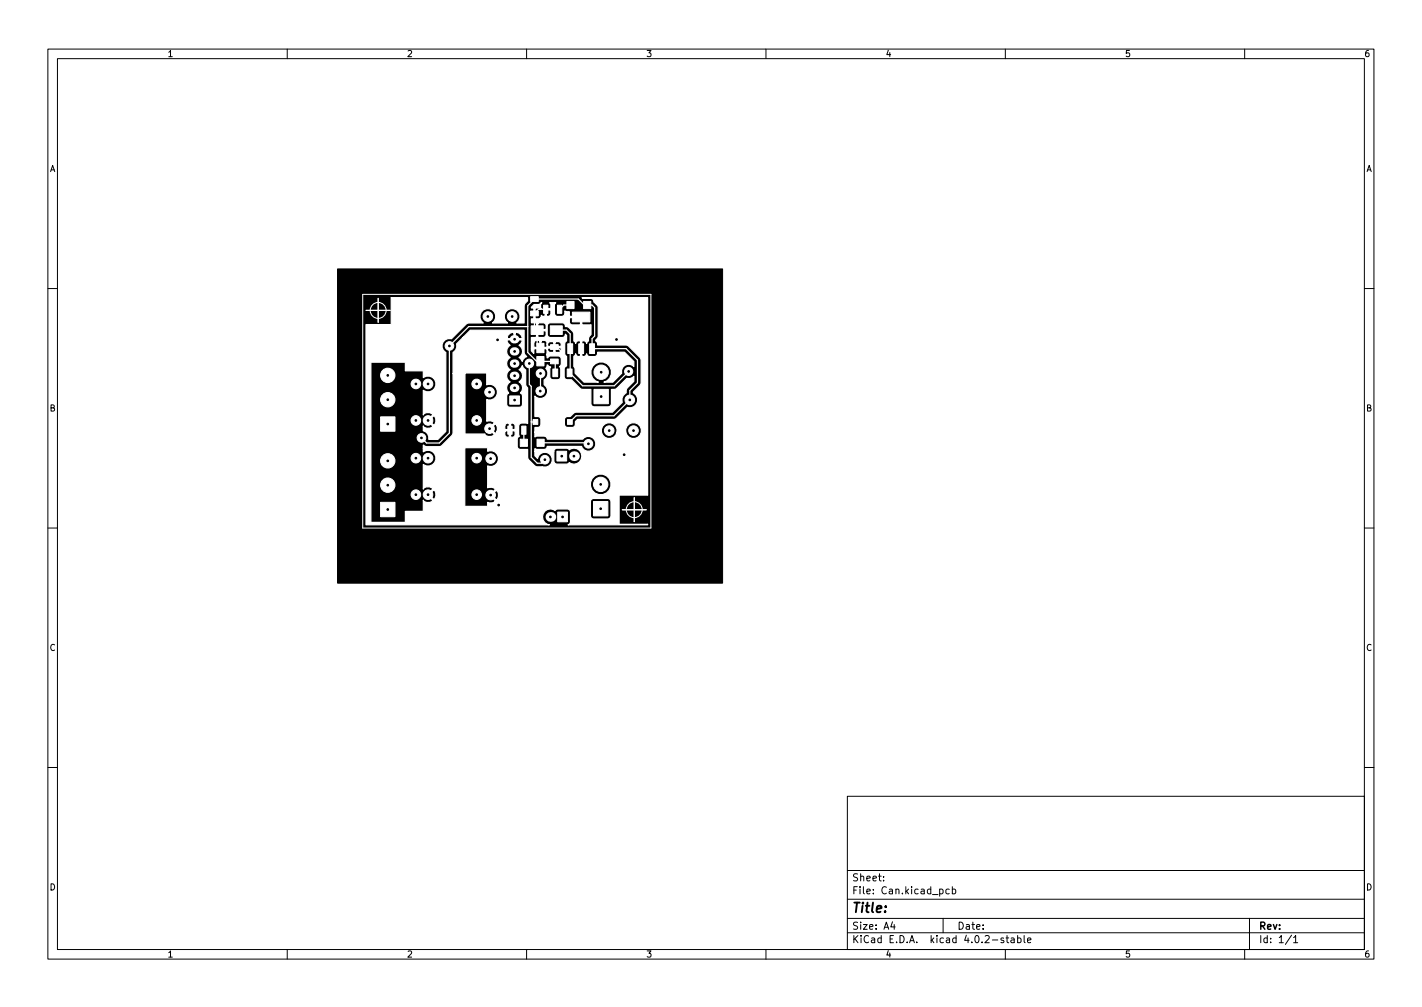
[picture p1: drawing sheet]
<svg xmlns="http://www.w3.org/2000/svg" width="297mm" height="210mm" viewBox="0 0 297 210" stroke-linecap="round" stroke-linejoin="round" font-family="sans-serif">
<defs><g id="words">
<text font-size="2.8" x="178" y="190.6">Title:</text>
<g font-size="2.1">
<text x="178" y="184">Sheet:</text>
<text x="178" y="186.7">File: Can.kicad_pcb</text>
<text x="178" y="196.9">KiCad E.D.A. kicad 4.0.2-stable</text>
<text x="178" y="194.1">Size: A4</text>
<text x="200" y="194.1">Date:</text>
<text x="263" y="194.1">Rev:</text>
<text x="263" y="196.9">Id: 1/1</text>
</g>
<g font-size="1.8">
<text x="35" y="11.9">1</text>
<text x="85" y="11.9">2</text>
<text x="135" y="11.9">3</text>
<text x="185" y="11.9">4</text>
<text x="235" y="11.9">5</text>
<text x="285" y="11.9">6</text>
<text x="10.3" y="35.9">A</text>
<text x="285.3" y="35.9">A</text>
<text x="10.3" y="85.9">B</text>
<text x="285.3" y="85.9">B</text>
<text x="10.3" y="135.9">C</text>
<text x="285.3" y="135.9">C</text>
<text x="10.3" y="185.9">D</text>
<text x="285.3" y="185.9">D</text>
<text x="35" y="199.9">1</text>
<text x="85" y="199.9">2</text>
<text x="135" y="199.9">3</text>
<text x="185" y="199.9">4</text>
<text x="235" y="199.9">5</text>
<text x="285" y="199.9">6</text>
</g>
</g></defs>
<g fill="none" stroke="#000" stroke-width=".21">
<path d="M10 10.2h277v190.1h-277zM12 12.2h273v186.1h-273zM60 10.2v2M110 10.2v2M160 10.2v2M210 10.2v2M260 10.2v2M10 60.2h2M285 60.2h2M10 110.2h2M285 110.2h2M10 160.2h2"/>
<path d="M177 166.3h108v32h-108zM285 160.2h2M60 198.3v2M110 198.3v2M160 198.3v2M177 194.8h108M177 191.8h108M177 187.8h108M177 181.8h108M184.6 183.8v.1M184.6 183v.1M186.4 192.5l-.3 1h.9"/>
<path d="M186.8 193v1M196.3 185.7l.4-.1 .3 .3-.1 .7h-.6M197 191.8v3M198.3 185.7l-.4-.1-.3 .3 .1 .7h.6M198.9 185.7l.5-.1 .2 .3-.1 .7h-.6M198.9 185.1v1.5M209.6 195.9l-.3-.1-.2 .2v.3l.5 .1v.4h-.5M210 198.3v2M210.1 195.8h.6M210.4 195.3v1.3l.3 .2M211.2 195.9h.6l.1 .9M211.9 196.2l-.5 .1-.3 .2 .3 .3h.5"/>
<path d="M212.6 195.9l.4-.1 .3 .3-.2 .7h-.5M212.6 195.3v1.5M213.9 195.3v1.3l.2 .2M214.6 196.3l.8-.1-.1-.3-.4-.1-.3 .2 .1 .8h.6M260 198.3v2M261 191.8v6.5M269.8 195.3l-1.3 1.9M270.2 195.8l.4-.5v1.5M270.2 196.8h.9"/>
</g>
<path d="M70.5 56.2h80.4v65.6h-80.4z" fill="#000" stroke="#000" stroke-width=".21"/>
<g fill="none" stroke="#fff" stroke-width=".21">
<path d="M75.8 61.5l60.2-.1v48.9h-60.2zM76.5 64.8h5M79 62.3v5M99.6 80.2l-.1 .1M130 106.4h5M132.5 103.9v5"/>
<circle cx="79" cy="64.8" r="1.67"/>
<circle cx="132.5" cy="106.4" r="1.67"/>
</g>
<g fill="#fff" stroke="#fff" stroke-width=".21">
<path d="M79.5 104.9h3v3h-3z"/>
<path d="M116.3 94.2h2.1v2.1h-2.1z"/>
<circle cx="81" cy="96.2" r="1.5"/>
<circle cx="81" cy="101.3" r="1.5"/>
<circle cx="99.6" cy="80.2" r="1"/>
<circle cx="99.6" cy="87.8" r="1"/>
<circle cx="89.4" cy="87.8" r="1"/>
<circle cx="89.4" cy="80.2" r="1"/>
<circle cx="86.9" cy="80.2" r="1"/>
<circle cx="86.9" cy="87.8" r="1"/>
</g>
<circle cx="119.9" cy="95.2" r="1.02" fill="#fff"/>
<g fill="#fff" stroke="#fff" stroke-width=".21">
<path d="M112.1 71.7h1.5v1.9h-1.5z"/>
<path d="M112.1 74.4h1.5v2h-1.5z"/>
<path d="M115 72h1.6v1h-1.6z"/>
<path d="M115 75h1.6v1h-1.6z"/>
<path d="M110.8 64.9h1.6v1h-1.6z"/>
<path d="M110.8 61.9h1.6v1h-1.6z"/>
<path d="M118.5 77h1v1.6h-1z"/>
<path d="M115.5 77h1v1.6h-1z"/>
<path d="M116.5 106.9h2v2h-2z"/>
</g>
<circle cx="115" cy="107.9" r="1.02" fill="#fff"/>
<g fill="#fff" stroke="#fff" stroke-width=".21">
<path d="M115 68h2.5v1.8h-2.5z"/>
<path d="M111 68h2.5v1.8h-2.5z"/>
<path d="M121.9 62.9h1.5v1.5h-1.5z"/>
<path d="M118.4 62.9h1.5v1.5h-1.5z"/>
<path d="M112.2 91.7h1.5v1.5h-1.5z"/>
<path d="M108.7 91.7h1.5v1.5h-1.5z"/>
<path d="M113.6 63.7h.9v1.7h-.9z"/>
<path d="M116.5 63.7h.9v1.7h-.9z"/>
<path d="M109 89h.9v1.7h-.9z"/>
<path d="M106.1 89h.9v1.7h-.9z"/>
<path d="M119.6 65.2h3.6v2h-3.6z"/>
<path d="M120.9 71.8h1v2h-1z"/>
<path d="M118.6 71.8h1v2h-1z"/>
<path d="M123.2 71.8h1v2h-1z"/>
<path d="M118.5 87.6h1v1h-1z"/>
<path d="M111.3 87.6h1v1h-1z"/>
<path d="M106.5 82.7h2v1.7h-2z"/>
<path d="M124 104.7h3v3h-3z"/>
<path d="M124.1 81.3h3v3h-3z"/>
<path d="M79.5 87h3v3h-3z"/>
<circle cx="132.3" cy="89.9" r="1"/>
<circle cx="127.3" cy="89.9" r="1"/>
<circle cx="101.9" cy="66.1" r="1"/>
<circle cx="107" cy="66.1" r="1"/>
<circle cx="99.6" cy="95.7" r="1"/>
<circle cx="99.6" cy="103.3" r="1"/>
<circle cx="89.4" cy="103.3" r="1"/>
<circle cx="89.4" cy="95.7" r="1"/>
<circle cx="86.9" cy="95.7" r="1"/>
<circle cx="86.9" cy="103.3" r="1"/>
<circle cx="102.3" cy="89.5" r="1"/>
<circle cx="102.3" cy="81.9" r="1"/>
<circle cx="102.5" cy="103.4" r="1"/>
<circle cx="102.5" cy="95.8" r="1"/>
<circle cx="125.5" cy="101.1" r="1.5"/>
<circle cx="125.6" cy="77.7" r="1.5"/>
<circle cx="81" cy="78.4" r="1.5"/>
<circle cx="81" cy="83.5" r="1.5"/>
<circle cx="128.8" cy="70.9" r=".76"/>
<circle cx="104.2" cy="105.5" r=".9"/>
<circle cx="103.9" cy="71" r=".9"/>
<circle cx="130.4" cy="94.9" r=".9"/>
<circle cx="131.6" cy="83.5" r="1"/>
<circle cx="88" cy="91.4" r=".9"/>
<circle cx="93.9" cy="72.2" r=".9"/>
<circle cx="131.3" cy="77.6" r=".85"/>
<circle cx="122.9" cy="92.7" r=".9"/>
<circle cx="112.9" cy="78" r=".9"/>
<circle cx="112.9" cy="81.7" r=".9"/>
<circle cx="113.8" cy="96" r=".9"/>
<circle cx="110.6" cy="75.9" r=".9"/>
</g>
<path d="M107.3 78.5h.3M107.3 75.9h.3M107.3 73.4h.3M107.3 70.8h.3M107.3 81h.3" fill="none" stroke="#fff" stroke-width="1.7"/>
<g fill="none" stroke="#fff" stroke-width=".25">
<path d="M76.4 64.8h5.1M79 62.3v5M103.9 71l.6 .5v23.2l4.1 4M110.2 68.2h-12.3l-4 4v18.2l-2.1 2.1h-2.7l-1.1-1.1M110.6 75.9v4.4l.4 .4v14.8l1.2 1.2h.9l.7-.7M112.9 78v3.7M114 64.6h-1.5l-.9 .8v3l.6 .5M116 77.8v-2.2l-.2-.1-3.7-.1-1.9-1.8v-9.8l1.4-1.4h9.2l1.3 1.3h1.6l.5 .5v6l-.5 .5v2.1h7.1l2.4 2.4v4.7l-1.6 1.6v2l-3.4 3.3h-7.9l-1.3 1.3M116.2 68.9h2.1l.8 .8v8l-.1 .1 2.7 2.8h6.6l3-3M119 63.6v.1M119.2 63.7h-1.4l-.9 .9M121.4 72.8v-6.6h-8.1l-1.1 1v4.8l.7 .7h2.7l.2-.2h.5l1.3 1.2v7.4l-1.7 1.6v7.6l.8 .8h7.2l2.3 2.3v1.5"/>
<path d="M128.8 70.9l.7-.7h4.2l.7 .7v22.7l-1.4 1.3h-6.8M104.5 89.7l2 .1M108.6 98.7v2.4l-4.4 4.4M109.4 89.8v2.6M109.4 92.4v.1M111 88.1h.8M112.9 92.5h9.8l.2 .2M126.2 94.9l-3.8 3.8h-13.8M130 106.4h5M132.5 103.9v5"/>
</g>
<path d="M81.7 62.1h28.5v.7l-.5 .5-.2 .5v3.6h-1.6l.5-.4a1.66 1.66 0 0 0-.5-2.3 1.66 1.66 0 0 0-2.3 .4 1.66 1.66 0 0 0 .4 2.3h-3.1l.4-.4a1.66 1.66 0 0 0-.4-2.3 1.66 1.66 0 0 0-2.3 .4 1.66 1.66 0 0 0 .3 2.3l-3.3 .1-3.3 3.2h-.1a1.55 1.55 0 0 0-1.8 1 1.55 1.55 0 0 0 .7 1.9v16.5l-1.6 1.6h-1.9v-.6l-.3-.5-.4-.5-.5-.2v-1l.1 .3a1.26 1.26 0 0 0 1.9-.3l-1.2-1.1h.4l1 1a1.17 1.17 0 0 0 0-2l-1 1h-.4l1.2-1.2a1.17 1.17 0 0 0-2 0v-5.1a1.66 1.66 0 0 0 2.2-.2 1.66 1.66 0 0 0 0-2.2 1.66 1.66 0 0 0-2.2-.3l-.1-1.4h-3.6l-.1-1.8-7.1 .1v33.3l7.1 .1 .1-2.3 3.7-.1v-2.3a1.17 1.17 0 0 0 2 0l-1.2-1.1h.4l1 1a1.17 1.17 0 0 0 0-2l-1 1h-.4l1.2-1.2a1.17 1.17 0 0 0-2 0v-5.1a1.66 1.66 0 0 0 2.2-.2 1.66 1.66 0 0 0 0-2.3 1.66 1.66 0 0 0-2.2-.2v-.7h8.7l.1 12.1h4.6l.1-.1v-.7l1 .1 .5-.3h19.9v3l.2 .5 .5 .2h3a.65 .65 0 0 0 .6-.7v-3l-.2-.4-.4-.2h-3a.65 .65 0 0 0-.7 .6h-19.9l.1-.2-1.2-1.1h.4l.9 .9a1.16 1.16 0 0 0 0-1.9l-.9 1h-.4l1.2-1.2a1.2 1.2 0 0 0-1.6-.4v-.2h21.4a2.18 2.18 0 0 0 3.4 1.3 2.18 2.18 0 0 0 0-3.6 2.18 2.18 0 0 0-3.4 1.4v.9h-21.4v-4.3l.3 .1a1.65 1.65 0 0 0 2-1.8 1.65 1.65 0 0 0-2.3-1.4v-.6l-.1-.1-13.4 .1v-.7l.7 .4 3-.1 2.5-2.5v-12.7h2.5v12.5l4.2 .2a1.16 1.16 0 0 0 1.9 0l-.9-1-.6 .6v-.4l.4-.4h.3l1 1 .3-.1 .1-.3h1.6v.7a.58 .58 0 0 0 1 .3v-1.2h.3v1.2l.1 .2a.66 .66 0 0 0 .8-.5v-.7l-.1-.2-3.7 .2 .1-.3-.1-1h1.6v.7l.2 .2h.8v-1.2h.3v1.2h.8l.1-.2v-.7a.58 .58 0 0 0-.9-.3l-.5-.2a.66 .66 0 0 0-.8 .5h-1.6l-.4-.3-1 1h-.3l1.1-1.2-.1-.2-.6-.2-.8 .1v-4.6a1.64 1.64 0 0 0 2.2-1.5 1.64 1.64 0 0 0-2.2-1.5l-.1-2.5-7 .1v-4.4a1.48 1.48 0 0 0 .8-1.8l1.3-1.3h9.2l.1 .2h1.4v-1.2h.2v1.2h1.4l.1-.2a1.29 1.29 0 0 0-1.7-1 1.16 1.16 0 0 0-1.5 1h-9.2l1.5-1.5h11.3v4.6v.3l.5 .6-.7 .5-.2 .5-.4-.6-.3-.3 .3-.2a1.47 1.47 0 0 0-.3-2.3l.4-.4 .3-.5-.1-.2h-3l-.1 .2 .2 .5 .5 .4-.4 .2a1.47 1.47 0 0 0 .4 2.3 1.45 1.45 0 0 0 0 2.6 1.45 1.45 0 0 0 0 2.5 1.46 1.46 0 0 0-.3 2.4l-.3 .1-.2 .5v1.7l.2 .4 .5 .2h2a.65 .65 0 0 0 .7-.6v-1.7l-.5-.6a1.47 1.47 0 0 0-.3-2.4 1.45 1.45 0 0 0 0-2.5l.3-.2 .4-.7 .2 .5 .5 .4v3.1l.4 .7v7.4l-1.2-.1-.6 .4-.1 2 .2 .4-.3 .1-.2 .5 .1 1.7 .6 .4h1.5v1.7l.2 .5 1.5 1.4 1.6 .1a1.56 1.56 0 0 0 1.9-1.2 1.56 1.56 0 0 0-1.3-1.9 1.56 1.56 0 0 0-1.8 1.3l-.6-.5v-1h4v2.1a.65 .65 0 0 0 .6 .6h2.1l.5-.3a1.65 1.65 0 0 0 2.2-.3 1.65 1.65 0 0 0 0-2.2 1.65 1.65 0 0 0-2.2-.2l-.5-.3h-2.1a.65 .65 0 0 0-.6 .6h-4v-.5l.5 .1h1.5l.4-.1 .2-.5h7.2a1.55 1.55 0 0 0 2.2 .8 1.55 1.55 0 0 0 .4-2.4 1.55 1.55 0 0 0-2.4 .1h-7.4l-.2-.5-.4-.1h-1.5l-.5 .1v-1h13.9a1.67 1.67 0 0 0 1.7 1.4 1.67 1.67 0 0 0 1.6-1.4h1.8l.2 .6a1.67 1.67 0 0 0 2.8 0 1.67 1.67 0 0 0-1-2.5 1.67 1.67 0 0 0-2 1.9h-1.8v-.6a1.67 1.67 0 0 0-2-1.3 1.67 1.67 0 0 0-1.3 1.9h-13.9v-.9l.9-.1 .3-.3a2.07 2.07 0 0 0-.1-1.7l-.5-.2h-.6v-4.3a1.55 1.55 0 0 0 2.4-.1 1.55 1.55 0 0 0-.4-2.3l.1-1a1.53 1.53 0 0 0 .2-2.4l.2-.3 .1-.4 .7 .4-.2 .4v1.6a.65 .65 0 0 0 .7 .7l1.2-.1 .4-.3v-1.9l-.2-.5 .2-.1a2.02 2.02 0 0 0 .1-1.7l-.6-.4h-1.6l-.7 .4-.2-.7 .2-1.1-.2-.1h-2.4l-.2 .1v.9l-.5-.5v-.6h3.4a.68 .68 0 0 0 .5 .9h.6l.2-.2v-.8h.2v.8l.2 .2 .9-.1a.59 .59 0 0 0 .1-.9l-6.1 .1v-1.1h.5v.8l.2 .1h1.1v-1.3h.2v1.3h1.1l.2-.1v-.6l.2 .5h1.2v-.8h.2v.8h1.2a.6 .6 0 0 0-.4-1h-.6l-.2 .2-1-.2-.6 .5-.1-.5-.4-.2h-.6l-.2 .1-1-.1-.5 .5h-.5v-1.1h.9l.2-.2v-1.2h.2v1.2l.2 .2h1.1l.4-.3 .1-1-.2-.1h-1.8v-1.5h.2v1.2h1.6l.2-.2v-.7l-.3-.4a2.04 2.04 0 0 0-1.7 .1l-.2-.2h-.9v-.8l.5-.2v-1.9l-.5-.2v-.1l.6-.6 1.1-.1 .5-.3-.3 .4v.7l.2 .1-1.2-.1-.1 .2v1.9l.1 .2 7-.1v.8l.3 .4 1.9 .1 .2-.1v-1.4h-2.2l-.2 .2h-6.1l.3-.7a.52 .52 0 0 0 .8 .1v-1.2h.2v1.2l.2 .2a.66 .66 0 0 0 .8-.5v-.7l-.2-.2h-1v-.3h1l.2-.1v-.7l-.3-.4h1.3l-.3 .5v1.7a.65 .65 0 0 0 .7 .7l1.1-.1a.88 .88 0 0 0 .4-1.1l.9 .2v.8l.2 .2 2.4-.1v1.7l.2 .1h1.8v2l-.5 .6-.1 .8-.4 .5-.1-.3a.6 .6 0 0 0-.9-.1v3l.2 .1a.67 .67 0 0 0 .8-.5 .63 .63 0 0 0 .7 .6l1.2-.1a.74 .74 0 0 0 .4-.8h5.7l1.9 1.9v1l-.2-.2a1.5 1.5 0 0 0-1.8 0 1.5 1.5 0 0 0-.5 1.6l-1.9 1.9h-1.8a2.16 2.16 0 0 0 1.1-3.3 2.16 2.16 0 0 0-3.5 0 2.16 2.16 0 0 0 1.2 3.3h-3l-1.9-1.9v-1.1l-.2-.3v-2.1l.4-.5v.3a.6 .6 0 0 0 1 .1v-3l-.2-.2a.67 .67 0 0 0-.8 .6l-.4-.5-.2-1.9a2.25 2.25 0 0 0-1.4-1.1h-.2v-.2a.65 .65 0 0 0-.6-.6h-2.5l-.5 .2-.2 .4v1.8a.65 .65 0 0 0 .7 .7h2.5l.4-.2 .2-.5 .2 .2v1.2l-.3 .6v2l.3 .6v2l-.3 .2-.2 .4v1.6l.2 .5 .5 .2h.9l2 2h2v3l.4 .6h3.3a.65 .65 0 0 0 .6-.6v-3h.9l2.3-2.3h.7l.8-.4v1l-1.5 1.6-.1 .8a1.56 1.56 0 0 0-.8 2l-2.1 2h-7.6l-.5 .3-.7 .7h-.6a.65 .65 0 0 0-.6 .6v1.2l.4 .4a2.07 2.07 0 0 0 1.7-.1l.2-.5v-.6l.5-.4 7.8-.1 2.6-2.4a1.64 1.64 0 0 0 2-1 1.64 1.64 0 0 0-.8-2.1v-.2l1.4-1.3 .2-.6v-4.7l-.2-.6-2.6-2.5-6.3-.1a.74 .74 0 0 0-.4-.8l.6-1v-6l-.2-.5-.7-.8a.65 .65 0 0 0-.7-.6h-1.6l-.2-.2h13.7v41.3h-5.8l-.2 .1 .1 5.9h5.9v.2h-16.6l.3-.2 .2-.5v-2l-.2-.4-.5-.2h-2l-.6 .3-.3-.2a1.67 1.67 0 0 0-2.2 1.1 1.67 1.67 0 0 0 1.4 2.1h-38.3v-41.8l5.2-.1z" fill="#fff" stroke="#fff" stroke-width=".25"/>
<g fill="#000" stroke="#000" stroke-width=".21">
<circle cx="81" cy="78.4" r=".17"/>
<circle cx="93.9" cy="72.2" r=".17"/>
<circle cx="101.9" cy="66.1" r=".17"/>
<circle cx="103.9" cy="71" r=".17"/>
<circle cx="107" cy="66.1" r=".17"/>
<circle cx="107.5" cy="78.5" r=".17"/>
<circle cx="107.5" cy="73.4" r=".17"/>
<circle cx="107.5" cy="75.9" r=".17"/>
<circle cx="107.5" cy="70.8" r=".17"/>
<circle cx="110.6" cy="75.9" r=".17"/>
<circle cx="112.9" cy="78" r=".17"/>
<circle cx="125.6" cy="77.7" r=".17"/>
<circle cx="128.8" cy="70.9" r=".17"/>
<circle cx="131.3" cy="77.6" r=".17"/>
<circle cx="81" cy="96.2" r=".17"/>
<circle cx="81" cy="83.5" r=".17"/>
<circle cx="81" cy="88.5" r=".17"/>
<circle cx="86.9" cy="95.7" r=".17"/>
<circle cx="86.9" cy="87.8" r=".17"/>
<circle cx="86.9" cy="80.2" r=".17"/>
<circle cx="88" cy="91.4" r=".17"/>
<circle cx="89.4" cy="87.8" r=".17"/>
<circle cx="89.4" cy="80.2" r=".17"/>
<circle cx="89.4" cy="95.7" r=".17"/>
<circle cx="99.6" cy="80.2" r=".17"/>
<circle cx="99.6" cy="87.8" r=".17"/>
<circle cx="99.6" cy="95.7" r=".17"/>
<circle cx="102.3" cy="89.5" r=".17"/>
<circle cx="102.3" cy="81.9" r=".17"/>
<circle cx="102.5" cy="95.8" r=".17"/>
<circle cx="107.5" cy="83.5" r=".17"/>
<circle cx="107.5" cy="81" r=".17"/>
<circle cx="112.9" cy="81.7" r=".17"/>
<circle cx="113.8" cy="96" r=".17"/>
<circle cx="117.3" cy="95.2" r=".17"/>
<circle cx="119.9" cy="95.2" r=".17"/>
<circle cx="122.9" cy="92.7" r=".17"/>
<circle cx="125.6" cy="82.8" r=".17"/>
<circle cx="127.3" cy="89.9" r=".17"/>
<circle cx="130.4" cy="94.9" r=".17"/>
<circle cx="131.6" cy="83.5" r=".17"/>
<circle cx="132.3" cy="89.9" r=".17"/>
<circle cx="81" cy="101.3" r=".17"/>
<circle cx="81" cy="106.4" r=".17"/>
<circle cx="86.9" cy="103.3" r=".17"/>
<circle cx="89.4" cy="103.3" r=".17"/>
<circle cx="99.6" cy="103.3" r=".17"/>
<circle cx="102.5" cy="103.4" r=".17"/>
<circle cx="104.2" cy="105.5" r=".17"/>
<circle cx="115" cy="107.9" r=".17"/>
<circle cx="117.5" cy="107.9" r=".17"/>
<circle cx="125.5" cy="106.2" r=".17"/>
<circle cx="125.5" cy="101.1" r=".17"/>
</g>
<use href="#words"/>
</svg>
